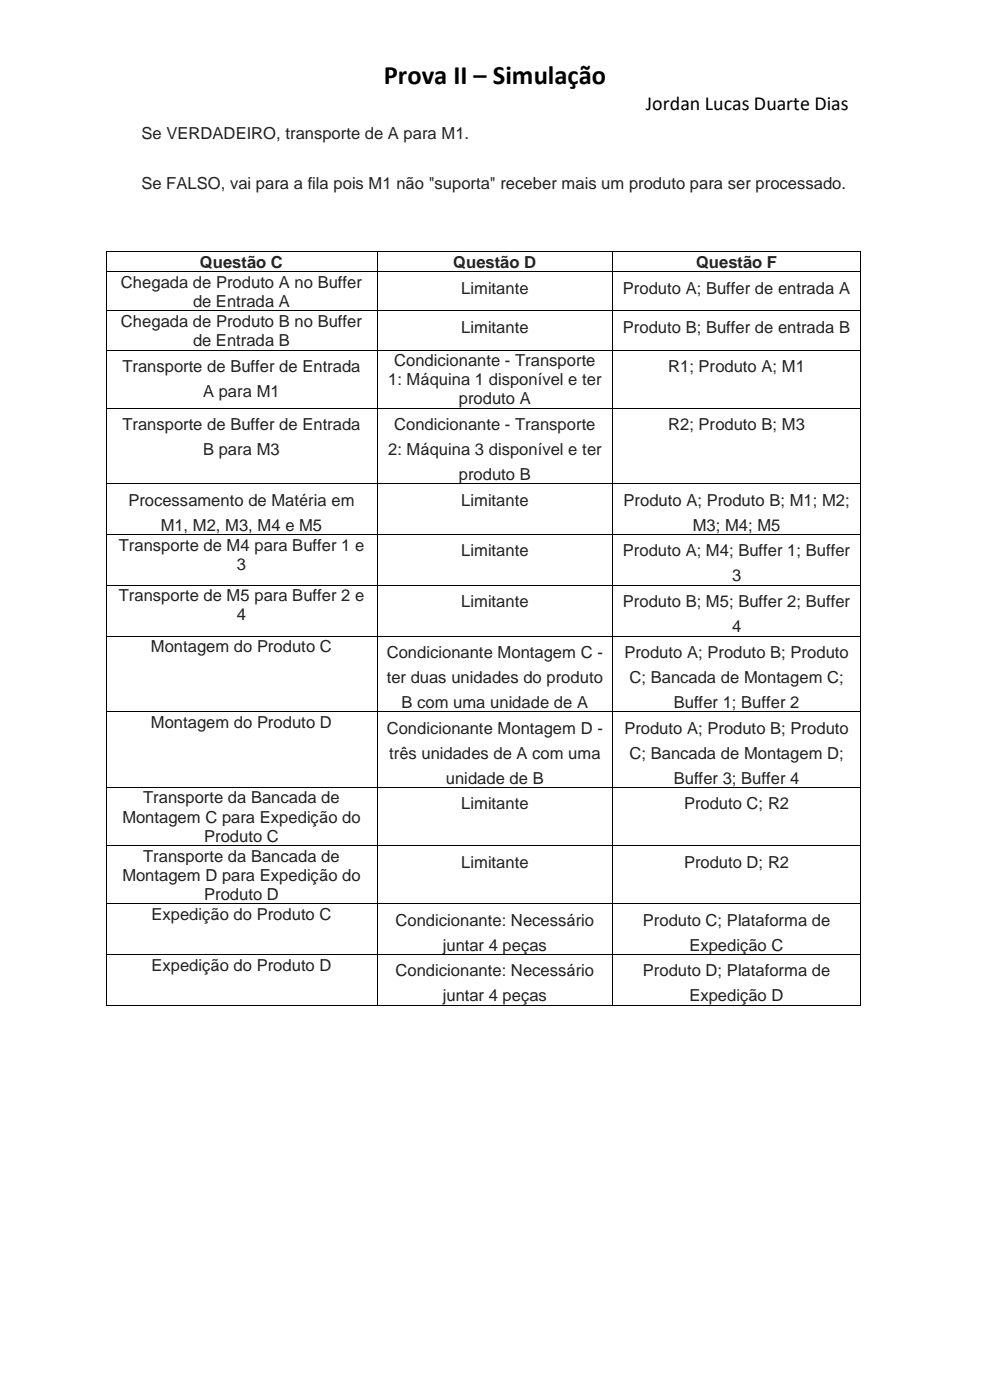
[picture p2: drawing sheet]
<svg xmlns="http://www.w3.org/2000/svg" width="210mm" height="297mm" viewBox="0 0 210 297" stroke-linecap="round" stroke-linejoin="round" font-family="sans-serif">
<defs><g id="words">
<text font-size="5.6" x="81.4" y="17.9">Prova II – Simulação</text>
<text font-size="4.2" x="137" y="23.4">Jordan Lucas Duarte Dias</text>
<g font-size="3.5" fill="#202124">
<text x="30" y="29.5">Se VERDADEIRO, transporte de A para M1.</text>
<text x="30" y="40.1">Se FALSO, vai para a fila pois M1 não &quot;suporta&quot; receber mais um produto para ser processado.</text>
<text x="42.4" y="56.8">Questão C</text>
<text x="96.2" y="56.8">Questão D</text>
<text x="147.7" y="56.8">Questão F</text>
<text x="25.7" y="61.1">Chegada de Produto A no Buffer</text>
<text x="40.9" y="65.1">de Entrada A</text>
<text x="97.9" y="62.3">Limitante</text>
<text x="132.1" y="62.3">Produto A; Buffer de entrada A</text>
<text x="25.7" y="69.3">Chegada de Produto B no Buffer</text>
<text x="97.9" y="70.6">Limitante</text>
<text x="132.1" y="70.6">Produto B; Buffer de entrada B</text>
<text x="40.9" y="73.4">de Entrada B</text>
<text x="83.6" y="77.6">Condicionante - Transporte</text>
<text x="26" y="78.9">Transporte de Buffer de Entrada</text>
<text x="82.4" y="81.7">1: Máquina 1 disponível e ter</text>
<text x="141.8" y="78.9">R1; Produto A; M1</text>
<text x="43.1" y="84.2">A para M1</text>
<text x="97.3" y="85.8">produto A</text>
<text x="26" y="91.2">Transporte de Buffer de Entrada</text>
<text x="83.6" y="91.2">Condicionante - Transporte</text>
<text x="141.8" y="91.2">R2; Produto B; M3</text>
<text x="43.1" y="96.5">B para M3</text>
<text x="82.4" y="96.5">2: Máquina 3 disponível e ter</text>
<text x="97.3" y="101.8">produto B</text>
<text x="27.2" y="107.3">Processamento de Matéria em</text>
<text x="97.9" y="107.3">Limitante</text>
<text x="132.3" y="107.3">Produto A; Produto B; M1; M2;</text>
<text x="34.1" y="112.6">M1, M2, M3, M4 e M5</text>
<text x="147" y="112.6">M3; M4; M5</text>
<text x="25.2" y="116.8">Transporte de M4 para Buffer 1 e</text>
<text x="97.9" y="118">Limitante</text>
<text x="132.1" y="118">Produto A; M4; Buffer 1; Buffer</text>
<text x="50.3" y="120.9">3</text>
<text x="155.3" y="123.3">3</text>
<text x="25.2" y="127.6">Transporte de M5 para Buffer 2 e</text>
<text x="50.3" y="131.6">4</text>
<text x="97.9" y="128.8">Limitante</text>
<text x="132.1" y="128.8">Produto B; M5; Buffer 2; Buffer</text>
<text x="155.3" y="134.1">4</text>
<text x="32" y="138.3">Montagem do Produto C</text>
<text x="82.1" y="139.6">Condicionante Montagem C -</text>
<text x="132.5" y="139.6">Produto A; Produto B; Produto</text>
<text x="82.1" y="144.9">ter duas unidades do produto</text>
<text x="133.6" y="144.9">C;</text>
<text x="138" y="144.9">Bancada de Montagem C;</text>
<text x="32" y="154.4">Montagem do Produto D</text>
<text x="82.1" y="155.6">Condicionante Montagem D -</text>
<text x="85.2" y="150.2">B com uma unidade de A</text>
<text x="132.5" y="155.6">Produto A; Produto B; Produto</text>
<text x="143" y="150.2">Buffer 1; Buffer 2</text>
<text x="82.6" y="160.9">três unidades de A com uma</text>
<text x="133.6" y="160.9">C;</text>
<text x="138" y="160.9">Bancada de Montagem D;</text>
<text x="94.6" y="166.2">unidade de B</text>
<text x="143" y="166.2">Buffer 3; Buffer 4</text>
<text x="30.4" y="170.5">Transporte da Bancada de</text>
<text x="97.9" y="171.7">Limitante</text>
<text x="145.1" y="171.7">Produto C; R2</text>
<text x="26" y="174.5">Montagem C para Expedição do</text>
<text x="43.3" y="178.5">Produto C</text>
<text x="30.4" y="182.8">Transporte da Bancada de</text>
<text x="97.9" y="184">Limitante</text>
<text x="145.1" y="184">Produto D; R2</text>
<text x="26" y="186.8">Montagem D para Expedição do</text>
<text x="43.3" y="190.9">Produto D</text>
<text x="32.1" y="195.1">Expedição do Produto C</text>
<text x="83.9" y="196.4">Condicionante: Necessário</text>
<text x="136.4" y="196.4">Produto C; Plataforma de</text>
<text x="93.9" y="201.7">juntar 4 peças</text>
<text x="146.3" y="201.7">Expedição C</text>
<text x="32.1" y="205.9">Expedição do Produto D</text>
<text x="83.9" y="207.1">Condicionante: Necessário</text>
<text x="136.4" y="207.1">Produto D; Plataforma de</text>
<text x="93.9" y="212.4">juntar 4 peças</text>
<text x="146.3" y="212.4">Expedição D</text>
</g>
</g></defs>
<g fill="#000">
<path d="M22.4 53.3h.2v.2h-.2z" fill-rule="evenodd"/>
<path d="M22.4 53.3h.2v.2h-.2z" fill-rule="evenodd"/>
<path d="M80 53.3h.2v.2h-.2z" fill-rule="evenodd"/>
<path d="M129.9 53.3h.2v.2h-.2z" fill-rule="evenodd"/>
<path d="M182.5 53.3h.2v.2h-.2z" fill-rule="evenodd"/>
<path d="M182.5 53.3h.2v.2h-.2z" fill-rule="evenodd"/>
</g>
<path d="M22.5 53.5v4.1M22.6 53.4h57.4M80.1 53.5v4.1M80.2 53.4h49.7M130 53.5v4.1M130.1 53.4h52.4M182.6 53.5v4.1" fill="none" stroke="#000" stroke-width=".21"/>
<g fill="#fff">
<path d="M25.7 57.8h51.2v4h-51.2z" fill-rule="evenodd"/>
<path d="M40.9 61.8h20.6v4.1h-20.6z" fill-rule="evenodd"/>
<path d="M97.9 59h14.3v4.1h-14.3z" fill-rule="evenodd"/>
<path d="M131.4 59h49.8v4.1h-49.8z" fill-rule="evenodd"/>
</g>
<g fill="#000">
<path d="M22.4 57.6h.2v.1h-.2z" fill-rule="evenodd"/>
<path d="M80 57.6h.2v.1h-.2z" fill-rule="evenodd"/>
<path d="M129.9 57.6h.2v.1h-.2z" fill-rule="evenodd"/>
<path d="M182.5 57.6h.2v.1h-.2z" fill-rule="evenodd"/>
</g>
<path d="M22.5 57.7v8.2M22.6 57.7h57.4M80.1 57.7v8.2M80.2 57.7h49.7M130 57.7v8.2M130.1 57.7h52.4M182.6 57.7v8.2" fill="none" stroke="#000" stroke-width=".21"/>
<g fill="#fff">
<path d="M25.7 66h51.2v4.1h-51.2z" fill-rule="evenodd"/>
<path d="M40.9 70.1h20.6v4.1h-20.6z" fill-rule="evenodd"/>
<path d="M97.9 67.3h14.3v4h-14.3z" fill-rule="evenodd"/>
<path d="M131.4 67.3h49.8v4h-49.8z" fill-rule="evenodd"/>
</g>
<g fill="#000">
<path d="M22.4 65.9h.2v.1h-.2z" fill-rule="evenodd"/>
<path d="M80 65.9h.2v.1h-.2z" fill-rule="evenodd"/>
<path d="M129.9 65.9h.2v.1h-.2z" fill-rule="evenodd"/>
<path d="M182.5 65.9h.2v.1h-.2z" fill-rule="evenodd"/>
</g>
<path d="M22.5 66v8.2M22.6 66h57.4M80.1 66v8.2M80.2 66h49.7M130 66v8.2M130.1 66h52.4M182.6 66v8.2" fill="none" stroke="#000" stroke-width=".21"/>
<g fill="#fff">
<path d="M26 75.6h50.5v4h-50.5z" fill-rule="evenodd"/>
<path d="M43.1 80.9h16.3v4h-16.3z" fill-rule="evenodd"/>
<path d="M83.6 74.3h42.8v4.1h-42.8z" fill-rule="evenodd"/>
<path d="M82.4 78.4h45.3v4.1h-45.3z" fill-rule="evenodd"/>
<path d="M97.3 82.5h15.3v4h-15.3z" fill-rule="evenodd"/>
<path d="M131.4 75.6h49.8v4h-49.8z" fill-rule="evenodd"/>
</g>
<g fill="#000">
<path d="M22.4 74.2h.2v.1h-.2z" fill-rule="evenodd"/>
<path d="M80 74.2h.2v.1h-.2z" fill-rule="evenodd"/>
<path d="M129.9 74.2h.2v.1h-.2z" fill-rule="evenodd"/>
<path d="M182.5 74.2h.2v.1h-.2z" fill-rule="evenodd"/>
</g>
<path d="M22.5 74.3v12.2M22.6 74.3h57.4M80.1 74.3v12.2M80.2 74.3h49.7M130 74.3v12.2M130.1 74.3h52.4M182.6 74.3v12.2" fill="none" stroke="#000" stroke-width=".21"/>
<g fill="#fff">
<path d="M26 87.9h50.5v4.1h-50.5z" fill-rule="evenodd"/>
<path d="M43.1 93.2h16.3v4.1h-16.3z" fill-rule="evenodd"/>
<path d="M83.6 87.9h42.8v4.1h-42.8z" fill-rule="evenodd"/>
<path d="M82.4 93.2h45.3v4.1h-45.3z" fill-rule="evenodd"/>
<path d="M97.3 98.5h15.3v4.1h-15.3z" fill-rule="evenodd"/>
<path d="M131.4 87.9h49.8v4.1h-49.8z" fill-rule="evenodd"/>
</g>
<g fill="#000">
<path d="M22.4 86.5h.2v.2h-.2z" fill-rule="evenodd"/>
<path d="M80 86.5h.2v.2h-.2z" fill-rule="evenodd"/>
<path d="M129.9 86.5h.2v.2h-.2z" fill-rule="evenodd"/>
<path d="M182.5 86.5h.2v.2h-.2z" fill-rule="evenodd"/>
</g>
<path d="M22.5 86.7v15.9M22.6 86.6h57.4M80.1 86.7v15.9M80.2 86.6h49.7M130 86.7v15.9M130.1 86.6h52.4M182.6 86.7v15.9" fill="none" stroke="#000" stroke-width=".21"/>
<g fill="#fff">
<path d="M27.2 104h48v4.1h-48z" fill-rule="evenodd"/>
<path d="M34.1 109.3h34.3v4h-34.3z" fill-rule="evenodd"/>
<path d="M97.9 104h14.3v4.1h-14.3z" fill-rule="evenodd"/>
<path d="M131.4 104h49.8v4.1h-49.8z" fill-rule="evenodd"/>
<path d="M131.4 109.3h49.8v4h-49.8z" fill-rule="evenodd"/>
</g>
<g fill="#000">
<path d="M22.4 102.6h.2v.2h-.2z" fill-rule="evenodd"/>
<path d="M80 102.6h.2v.2h-.2z" fill-rule="evenodd"/>
<path d="M129.9 102.6h.2v.2h-.2z" fill-rule="evenodd"/>
<path d="M182.5 102.6h.2v.2h-.2z" fill-rule="evenodd"/>
</g>
<path d="M22.5 102.8v10.5M22.6 102.7h57.4M80.1 102.8v10.5M80.2 102.7h49.7M130 102.8v10.5M130.1 102.7h52.4M182.6 102.8v10.5" fill="none" stroke="#000" stroke-width=".21"/>
<g fill="#fff">
<path d="M25.2 113.5h52.1v4.1h-52.1z" fill-rule="evenodd"/>
<path d="M50.3 117.6h1.9v4h-1.9z" fill-rule="evenodd"/>
<path d="M97.9 114.7h14.3v4.1h-14.3z" fill-rule="evenodd"/>
<path d="M131.4 114.7h49.8v4.1h-49.8z" fill-rule="evenodd"/>
<path d="M132.1 114.7h48.3v4.1h-48.3z" fill-rule="evenodd"/>
<path d="M131.4 120h49.8v4.1h-49.8z" fill-rule="evenodd"/>
<path d="M155.3 120h2v4.1h-2z" fill-rule="evenodd"/>
</g>
<g fill="#000">
<path d="M22.4 113.3h.2v.2h-.2z" fill-rule="evenodd"/>
<path d="M80 113.3h.2v.2h-.2z" fill-rule="evenodd"/>
<path d="M129.9 113.3h.2v.2h-.2z" fill-rule="evenodd"/>
<path d="M182.5 113.3h.2v.2h-.2z" fill-rule="evenodd"/>
</g>
<path d="M22.5 113.5v10.6M22.6 113.4h57.4M80.1 113.5v10.6M80.2 113.4h49.7M130 113.5v10.6M130.1 113.4h52.4M182.6 113.5v10.6" fill="none" stroke="#000" stroke-width=".21"/>
<g fill="#fff">
<path d="M25.2 124.3h52.1v4h-52.1z" fill-rule="evenodd"/>
<path d="M50.3 128.3h1.9v4.1h-1.9z" fill-rule="evenodd"/>
<path d="M97.9 125.5h14.3v4.1h-14.3z" fill-rule="evenodd"/>
<path d="M131.4 125.5h49.8v4.1h-49.8z" fill-rule="evenodd"/>
<path d="M132.1 125.5h48.3v4.1h-48.3z" fill-rule="evenodd"/>
<path d="M131.4 130.8h49.8v4h-49.8z" fill-rule="evenodd"/>
<path d="M155.3 130.8h2v4h-2z" fill-rule="evenodd"/>
</g>
<g fill="#000">
<path d="M22.4 124.1h.2v.2h-.2z" fill-rule="evenodd"/>
<path d="M80 124.1h.2v.2h-.2z" fill-rule="evenodd"/>
<path d="M129.9 124.1h.2v.2h-.2z" fill-rule="evenodd"/>
<path d="M182.5 124.1h.2v.2h-.2z" fill-rule="evenodd"/>
</g>
<path d="M22.5 124.3v10.5M22.6 124.2h57.4M80.1 124.3v10.5M80.2 124.2h49.7M130 124.3v10.5M130.1 124.2h52.4M182.6 124.3v10.5" fill="none" stroke="#000" stroke-width=".21"/>
<g fill="#fff">
<path d="M32 135.1h38.5v4h-38.5z" fill-rule="evenodd"/>
<path d="M82.1 136.3h45.9v4.1h-45.9z" fill-rule="evenodd"/>
<path d="M82.1 141.6h45.9v4.1h-45.9z" fill-rule="evenodd"/>
<path d="M85.2 146.9h39.6v4h-39.6z" fill-rule="evenodd"/>
<path d="M131.4 136.3h49.8v4.1h-49.8z" fill-rule="evenodd"/>
<path d="M131.4 141.6h49.8v4.1h-49.8z" fill-rule="evenodd"/>
<path d="M138 141.6h41v4.1h-41z" fill-rule="evenodd"/>
<path d="M131.4 146.9h49.8v4h-49.8z" fill-rule="evenodd"/>
<path d="M143 146.9h26.6v4h-26.6z" fill-rule="evenodd"/>
</g>
<g fill="#000">
<path d="M22.4 134.8h.2v.2h-.2z" fill-rule="evenodd"/>
<path d="M80 134.8h.2v.2h-.2z" fill-rule="evenodd"/>
<path d="M129.9 134.8h.2v.2h-.2z" fill-rule="evenodd"/>
<path d="M182.5 134.8h.2v.2h-.2z" fill-rule="evenodd"/>
</g>
<path d="M22.5 135v15.9M22.6 134.9h57.4M80.1 135v15.9M80.2 134.9h49.7M130 135v15.9M130.1 134.9h52.4M182.6 135v15.9" fill="none" stroke="#000" stroke-width=".21"/>
<g fill="#fff">
<path d="M32 151.1h38.5v4.1h-38.5z" fill-rule="evenodd"/>
<path d="M82.1 152.3h45.9v4.1h-45.9z" fill-rule="evenodd"/>
<path d="M82.6 157.6h44.8v4.1h-44.8z" fill-rule="evenodd"/>
<path d="M94.6 162.9h20.8v4.1h-20.8z" fill-rule="evenodd"/>
<path d="M131.4 152.3h49.8v4.1h-49.8z" fill-rule="evenodd"/>
<path d="M131.4 157.6h49.8v4.1h-49.8z" fill-rule="evenodd"/>
<path d="M138 157.6h41v4.1h-41z" fill-rule="evenodd"/>
<path d="M131.4 162.9h49.8v4.1h-49.8z" fill-rule="evenodd"/>
<path d="M143 162.9h26.6v4.1h-26.6z" fill-rule="evenodd"/>
</g>
<g fill="#000">
<path d="M22.4 150.9h.2v.2h-.2z" fill-rule="evenodd"/>
<path d="M80 150.9h.2v.2h-.2z" fill-rule="evenodd"/>
<path d="M129.9 150.9h.2v.2h-.2z" fill-rule="evenodd"/>
<path d="M182.5 150.9h.2v.2h-.2z" fill-rule="evenodd"/>
</g>
<path d="M22.5 151.1v15.9M22.6 151h57.4M80.1 151.1v15.9M80.2 151h49.7M130 151.1v15.9M130.1 151h52.4M182.6 151.1v15.9" fill="none" stroke="#000" stroke-width=".21"/>
<g fill="#fff">
<path d="M30.4 167.2h41.7v4h-41.7z" fill-rule="evenodd"/>
<path d="M26 171.2h50.6v4.1h-50.6z" fill-rule="evenodd"/>
<path d="M43.3 175.3h15.9v4h-15.9z" fill-rule="evenodd"/>
<path d="M131.4 168.4h49.8v4h-49.8z" fill-rule="evenodd"/>
</g>
<g fill="#000">
<path d="M22.4 167h.2v.2h-.2z" fill-rule="evenodd"/>
<path d="M80 167h.2v.2h-.2z" fill-rule="evenodd"/>
<path d="M129.9 167h.2v.2h-.2z" fill-rule="evenodd"/>
<path d="M182.5 167h.2v.2h-.2z" fill-rule="evenodd"/>
</g>
<path d="M22.5 167.2v12.1M22.6 167.1h57.4M80.1 167.2v12.1M80.2 167.1h49.7M130 167.2v12.1M130.1 167.1h52.4M182.6 167.2v12.1" fill="none" stroke="#000" stroke-width=".21"/>
<g fill="#fff">
<path d="M30.4 179.5h41.7v4h-41.7z" fill-rule="evenodd"/>
<path d="M26 183.5h50.6v4.1h-50.6z" fill-rule="evenodd"/>
<path d="M43.3 187.6h15.9v4.1h-15.9z" fill-rule="evenodd"/>
<path d="M131.4 180.7h49.8v4.1h-49.8z" fill-rule="evenodd"/>
</g>
<g fill="#000">
<path d="M22.4 179.3h.2v.2h-.2z" fill-rule="evenodd"/>
<path d="M80 179.3h.2v.2h-.2z" fill-rule="evenodd"/>
<path d="M129.9 179.3h.2v.2h-.2z" fill-rule="evenodd"/>
<path d="M182.5 179.3h.2v.2h-.2z" fill-rule="evenodd"/>
</g>
<path d="M22.5 179.5v12.2M22.6 179.4h57.4M80.1 179.5v12.2M80.2 179.4h49.7M130 179.5v12.2M130.1 179.4h52.4M182.6 179.5v12.2" fill="none" stroke="#000" stroke-width=".21"/>
<g fill="#fff">
<path d="M32.1 191.8h38.3v4.1h-38.3z" fill-rule="evenodd"/>
<path d="M83.9 193.1h42.2v4h-42.2z" fill-rule="evenodd"/>
<path d="M93.9 198.4h22.2v4h-22.2z" fill-rule="evenodd"/>
<path d="M131.4 193.1h49.8v4h-49.8z" fill-rule="evenodd"/>
<path d="M131.4 198.4h49.8v4h-49.8z" fill-rule="evenodd"/>
</g>
<g fill="#000">
<path d="M22.4 191.7h.2v.1h-.2z" fill-rule="evenodd"/>
<path d="M80 191.7h.2v.1h-.2z" fill-rule="evenodd"/>
<path d="M129.9 191.7h.2v.1h-.2z" fill-rule="evenodd"/>
<path d="M182.5 191.7h.2v.1h-.2z" fill-rule="evenodd"/>
</g>
<path d="M22.5 191.8v10.6M22.6 191.8h57.4M80.1 191.8v10.6M80.2 191.8h49.7M130 191.8v10.6M130.1 191.8h52.4M182.6 191.8v10.6" fill="none" stroke="#000" stroke-width=".21"/>
<g fill="#fff">
<path d="M32.1 202.6h38.3v4.1h-38.3z" fill-rule="evenodd"/>
<path d="M83.9 203.8h42.2v4.1h-42.2z" fill-rule="evenodd"/>
<path d="M93.9 209.1h22.2v4.1h-22.2z" fill-rule="evenodd"/>
<path d="M131.4 203.8h49.8v4.1h-49.8z" fill-rule="evenodd"/>
<path d="M131.4 209.1h49.8v4.1h-49.8z" fill-rule="evenodd"/>
</g>
<g fill="#000">
<path d="M22.4 202.4h.2v.2h-.2z" fill-rule="evenodd"/>
<path d="M22.4 213.2h.2v.2h-.2z" fill-rule="evenodd"/>
<path d="M22.4 213.2h.2v.2h-.2z" fill-rule="evenodd"/>
<path d="M80 202.4h.2v.2h-.2z" fill-rule="evenodd"/>
<path d="M80 213.2h.2v.2h-.2z" fill-rule="evenodd"/>
<path d="M129.9 202.4h.2v.2h-.2z" fill-rule="evenodd"/>
<path d="M129.9 213.2h.2v.2h-.2z" fill-rule="evenodd"/>
<path d="M182.5 202.4h.2v.2h-.2z" fill-rule="evenodd"/>
<path d="M182.5 213.2h.2v.2h-.2z" fill-rule="evenodd"/>
<path d="M182.5 213.2h.2v.2h-.2z" fill-rule="evenodd"/>
</g>
<path d="M22.5 202.6v10.6M22.6 202.5h57.4M22.6 213.3h57.4M80.1 202.6v10.6M80.2 202.5h49.7M80.2 213.3h49.7M130 202.6v10.6M130.1 202.5h52.4M130.1 213.3h52.4M182.6 202.6v10.6" fill="none" stroke="#000" stroke-width=".21"/>
<path d="M29.5 214.6h151.1v4.1h-151.1z" fill-rule="evenodd" fill="#fff"/>
<use href="#words"/>
</svg>
